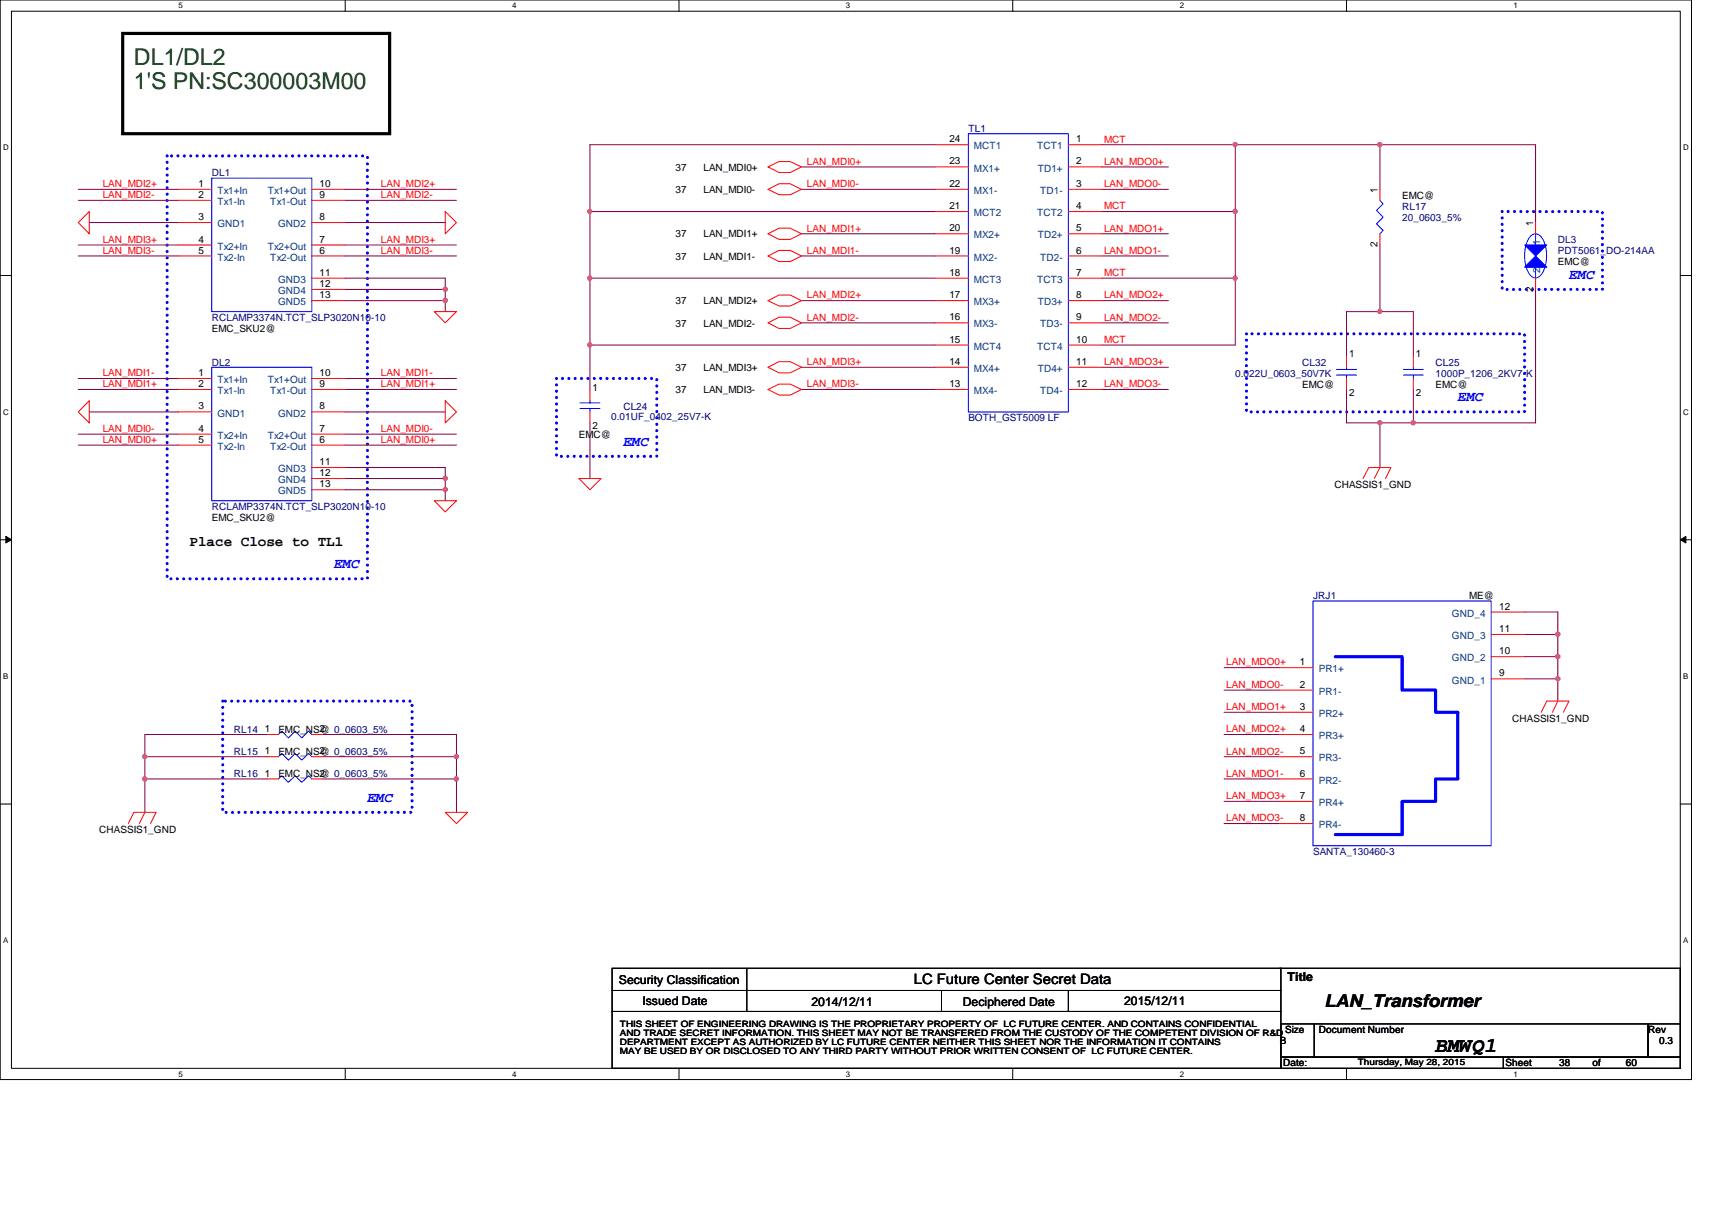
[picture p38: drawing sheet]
<svg xmlns="http://www.w3.org/2000/svg" width="297mm" height="210mm" viewBox="0 0 297 210" stroke-linecap="round" stroke-linejoin="round" font-family="sans-serif">
<defs><g id="words">
<g font-size="4" fill="#004000">
<text x="23.2" y="11.3">DL1/DL2</text>
<text x="23.2" y="15.5">1'S PN:SC300003M00</text>
</g>
<text font-size="3.6" x="249.1" y="182.5">BMWQ1</text>
<text font-size="3" x="229.8" y="174.6">LAN_Transformer</text>
<g font-size="2.5" fill="#00f">
<text x="272.2" y="48.4">EMC</text>
<text x="252.9" y="69.6">EMC</text>
<text x="108.2" y="77.4">EMC</text>
<text x="58" y="98.6">EMC</text>
<text x="63.7" y="139.1">EMC</text>
</g>
<g font-size="2.5">
<text x="32.9" y="94.7">Place Close to TL1</text>
<text x="158.5" y="170.8">LC Future Center Secret Data</text>
</g>
<g font-size="2.1">
<text x="107.4" y="170.7">Security Classification</text>
<text x="223.4" y="170.1">Title</text>
<text x="111.5" y="174.3">Issued Date</text>
<text x="140.8" y="174.5">2014/12/11</text>
<text x="167" y="174.5">Deciphered Date</text>
<text x="195" y="174.3">2015/12/11</text>
</g>
<g font-size="1.7" fill="#000080">
<text x="168" y="22.9">TL1</text>
<text x="36.7" y="30.6">DL1</text>
<text x="243.3" y="36.4">RL17</text>
<text x="243.3" y="38.3">20_0603_5%</text>
<text x="270.3" y="42.2">DL3</text>
<text x="270.3" y="44.1">PDT5061_DO-214AA</text>
<text x="36.7" y="55.7">RCLAMP3374N.TCT_SLP3020N10-10</text>
<text x="36.7" y="63.4">DL2</text>
<text x="214.3" y="65.3">0.022U_0603_50V7K</text>
<text x="225.9" y="63.4">CL32</text>
<text x="249.1" y="63.4">CL25</text>
<text x="249.1" y="65.3">1000P_1206_2KV7-K</text>
<text x="108.2" y="71.1">CL24</text>
<text x="106" y="72.9">0.01UF_0402_25V7-K</text>
<text x="168" y="73.1">BOTH_GST5009 LF</text>
<text x="36.7" y="88.5">RCLAMP3374N.TCT_SLP3020N10-10</text>
<text x="227.8" y="103.9">JRJ1</text>
<text x="40.6" y="127.1">RL14</text>
<text x="40.6" y="131">RL15</text>
<text x="40.6" y="134.8">RL16</text>
<text x="227.8" y="148.3">SANTA_130460-3</text>
</g>
<g font-size="1.7">
<text x="117.2" y="29.6">37</text>
<text x="122" y="29.6">LAN_MDI0+</text>
<text x="164.7" y="28.5">23</text>
<text x="164.7" y="24.7">24</text>
<text x="186.7" y="24.7">1</text>
<text x="186.7" y="28.5">2</text>
<text x="34.4" y="34.3">2</text>
<text x="34.4" y="32.4">1</text>
<text x="55.5" y="32.4">10</text>
<text x="55.5" y="34.3">9</text>
<text x="117.2" y="33.5">37</text>
<text x="122" y="33.5">LAN_MDI0-</text>
<text x="164.7" y="32.4">22</text>
<text x="186.7" y="32.4">3</text>
<text x="239" y="33.4" transform="rotate(-90 239 33.4)">1</text>
<text x="243.3" y="34.5">EMC@</text>
<text x="34.4" y="38.2">3</text>
<text x="55.5" y="38.2">8</text>
<text x="117.2" y="41.2">37</text>
<text x="122" y="41.2">LAN_MDI1+</text>
<text x="164.7" y="40.1">20</text>
<text x="164.7" y="36.3">21</text>
<text x="186.7" y="36.3">4</text>
<text x="186.7" y="40.1">5</text>
<text x="266" y="39.2" transform="rotate(-90 266 39.2)">1</text>
<text x="34.4" y="42.1">4</text>
<text x="34.4" y="44">5</text>
<text x="55.5" y="42.1">7</text>
<text x="55.5" y="47.8">11</text>
<text x="55.5" y="44">6</text>
<text x="117.2" y="45">37</text>
<text x="122" y="45">LAN_MDI1-</text>
<text x="164.7" y="47.8">18</text>
<text x="164.7" y="44">19</text>
<text x="186.7" y="44">6</text>
<text x="186.7" y="47.8">7</text>
<text x="239" y="42.9" transform="rotate(-90 239 42.9)">2</text>
<text x="270.3" y="46">EMC@</text>
<text x="55.5" y="51.7">13</text>
<text x="55.5" y="49.8">12</text>
<text x="117.2" y="52.8">37</text>
<text x="122" y="52.8">LAN_MDI2+</text>
<text x="164.7" y="51.7">17</text>
<text x="186.7" y="51.7">8</text>
<text x="266" y="50.6" transform="rotate(-90 266 50.6)">2</text>
<text x="36.7" y="57.6">EMC_SKU2@</text>
<text x="117.2" y="56.6">37</text>
<text x="122" y="56.6">LAN_MDI2-</text>
<text x="164.7" y="59.4">15</text>
<text x="164.7" y="55.6">16</text>
<text x="186.7" y="55.6">9</text>
<text x="186.7" y="59.4">10</text>
<text x="34.4" y="65.2">1</text>
<text x="55.5" y="65.2">10</text>
<text x="117.2" y="64.3">37</text>
<text x="122" y="64.3">LAN_MDI3+</text>
<text x="164.7" y="63.3">14</text>
<text x="186.7" y="63.3">11</text>
<text x="234.1" y="62">1</text>
<text x="245.7" y="62">1</text>
<text x="34.4" y="67.1">2</text>
<text x="34.4" y="71">3</text>
<text x="55.5" y="71">8</text>
<text x="55.5" y="67.1">9</text>
<text x="102.8" y="67.8">1</text>
<text x="117.2" y="68.2">37</text>
<text x="122" y="68.2">LAN_MDI3-</text>
<text x="164.7" y="67.1">13</text>
<text x="186.7" y="67.1">12</text>
<text x="225.9" y="67.3">EMC@</text>
<text x="234.1" y="68.6">2</text>
<text x="245.7" y="68.6">2</text>
<text x="249.1" y="67.3">EMC@</text>
<text x="34.4" y="74.9">4</text>
<text x="34.4" y="76.8">5</text>
<text x="55.5" y="74.9">7</text>
<text x="55.5" y="76.8">6</text>
<text x="100.5" y="75.9">EMC@</text>
<text x="102.8" y="74.4">2</text>
<text x="55.5" y="82.6">12</text>
<text x="55.5" y="80.7">11</text>
<text x="55.5" y="84.5">13</text>
<text x="231.5" y="84.6">CHASSIS1_GND</text>
<text x="36.7" y="90.4">EMC_SKU2@</text>
<text x="254.9" y="103.9">ME@</text>
<text x="260.1" y="105.7">12</text>
<text x="260.1" y="113.5">10</text>
<text x="260.1" y="109.6">11</text>
<text x="225.5" y="119.3">2</text>
<text x="225.5" y="115.4">1</text>
<text x="260.1" y="117.3">9</text>
<text x="225.5" y="123.1">3</text>
<text x="262.4" y="125.2">CHASSIS1_GND</text>
<text x="46" y="127">1</text>
<text x="46" y="130.9">1</text>
<text x="48.3" y="127.1">EMC_NS@ 0_0603_5%</text>
<text x="48.3" y="131">EMC_NS@ 0_0603_5%</text>
<text x="55.5" y="127">2</text>
<text x="55.5" y="130.9">2</text>
<text x="225.5" y="127">4</text>
<text x="225.5" y="130.9">5</text>
<text x="46" y="134.7">1</text>
<text x="48.3" y="134.8">EMC_NS@ 0_0603_5%</text>
<text x="55.5" y="134.7">2</text>
<text x="225.5" y="134.7">6</text>
<text x="225.5" y="138.6">7</text>
<text x="225.5" y="142.5">8</text>
<text x="17.2" y="144.5">CHASSIS1_GND</text>
<text x="223" y="179.2">Size</text>
<text x="228.8" y="179.2">Document Number</text>
<text x="286" y="179.2">Rev</text>
<text x="222" y="181.1">B</text>
<text x="222.6" y="185">Date:</text>
<text x="261.2" y="185">Sheet</text>
<text x="270.5" y="185">38</text>
<text x="276.3" y="185">of</text>
<text x="282.1" y="185">60</text>
<text x="287.9" y="181.1">0.3</text>
</g>
<g font-size="1.7" fill="#f00">
<text x="140" y="28.6">LAN_MDI0+</text>
<text x="191.6" y="24.7">MCT</text>
<text x="191.6" y="28.6">LAN_MDO0+</text>
<text x="17.8" y="34.4">LAN_MDI2-</text>
<text x="17.8" y="32.5">LAN_MDI2+</text>
<text x="66.1" y="34.4">LAN_MDI2-</text>
<text x="66.1" y="32.5">LAN_MDI2+</text>
<text x="140" y="32.5">LAN_MDI0-</text>
<text x="191.6" y="32.5">LAN_MDO0-</text>
<text x="140" y="40.2">LAN_MDI1+</text>
<text x="191.6" y="40.2">LAN_MDO1+</text>
<text x="191.6" y="36.3">MCT</text>
<text x="17.8" y="44">LAN_MDI3-</text>
<text x="17.8" y="42.1">LAN_MDI3+</text>
<text x="66.1" y="44">LAN_MDI3-</text>
<text x="66.1" y="42.1">LAN_MDI3+</text>
<text x="140" y="44">LAN_MDI1-</text>
<text x="191.6" y="44">LAN_MDO1-</text>
<text x="191.6" y="47.9">MCT</text>
<text x="140" y="51.8">LAN_MDI2+</text>
<text x="191.6" y="51.8">LAN_MDO2+</text>
<text x="140" y="55.6">LAN_MDI2-</text>
<text x="191.6" y="55.6">LAN_MDO2-</text>
<text x="191.6" y="59.5">MCT</text>
<text x="17.8" y="65.3">LAN_MDI1-</text>
<text x="66.1" y="65.3">LAN_MDI1-</text>
<text x="140" y="63.3">LAN_MDI3+</text>
<text x="191.6" y="63.3">LAN_MDO3+</text>
<text x="17.8" y="67.2">LAN_MDI1+</text>
<text x="66.1" y="67.2">LAN_MDI1+</text>
<text x="140" y="67.2">LAN_MDI3-</text>
<text x="191.6" y="67.2">LAN_MDO3-</text>
<text x="17.8" y="74.9">LAN_MDI0-</text>
<text x="17.8" y="76.8">LAN_MDI0+</text>
<text x="66.1" y="74.9">LAN_MDI0-</text>
<text x="66.1" y="76.8">LAN_MDI0+</text>
<text x="212.8" y="115.4">LAN_MDO0+</text>
<text x="212.8" y="119.3">LAN_MDO0-</text>
<text x="212.8" y="123.2">LAN_MDO1+</text>
<text x="212.8" y="127">LAN_MDO2+</text>
<text x="212.8" y="130.9">LAN_MDO2-</text>
<text x="212.8" y="134.7">LAN_MDO1-</text>
<text x="212.8" y="142.5">LAN_MDO3-</text>
<text x="212.8" y="138.6">LAN_MDO3+</text>
</g>
<g font-size="1.7" fill="#004080">
<text x="169" y="29.8">MX1+</text>
<text x="169" y="25.9">MCT1</text>
<text x="180" y="25.9">TCT1</text>
<text x="180" y="29.8">TD1+</text>
<text x="37.7" y="35.6">Tx1-In</text>
<text x="37.7" y="33.7">Tx1+In</text>
<text x="46.5" y="33.7">Tx1+Out</text>
<text x="46.9" y="35.6">Tx1-Out</text>
<text x="169" y="33.7">MX1-</text>
<text x="180.5" y="33.7">TD1-</text>
<text x="37.7" y="39.4">GND1</text>
<text x="48.3" y="39.4">GND2</text>
<text x="169" y="41.4">MX2+</text>
<text x="169" y="37.5">MCT2</text>
<text x="180" y="37.5">TCT2</text>
<text x="180" y="41.4">TD2+</text>
<text x="37.7" y="43.3">Tx2+In</text>
<text x="37.7" y="45.2">Tx2-In</text>
<text x="46.5" y="43.3">Tx2+Out</text>
<text x="46.9" y="45.2">Tx2-Out</text>
<text x="169" y="45.2">MX2-</text>
<text x="180.5" y="45.2">TD2-</text>
<text x="267.2" y="47.3" transform="rotate(-90 267.2 47.3)">2</text>
<text x="267.2" y="42.5" transform="rotate(-90 267.2 42.5)">1</text>
<text x="48.3" y="53">GND5</text>
<text x="48.3" y="51">GND4</text>
<text x="48.3" y="49.1">GND3</text>
<text x="169" y="53">MX3+</text>
<text x="169" y="49.1">MCT3</text>
<text x="180" y="49.1">TCT3</text>
<text x="180" y="53">TD3+</text>
<text x="169" y="56.8">MX3-</text>
<text x="180.5" y="56.8">TD3-</text>
<text x="169" y="64.5">MX4+</text>
<text x="169" y="60.7">MCT4</text>
<text x="180" y="60.7">TCT4</text>
<text x="180" y="64.5">TD4+</text>
<text x="37.7" y="68.4">Tx1-In</text>
<text x="37.7" y="66.5">Tx1+In</text>
<text x="46.5" y="66.5">Tx1+Out</text>
<text x="46.9" y="68.4">Tx1-Out</text>
<text x="169" y="68.4">MX4-</text>
<text x="180.5" y="68.4">TD4-</text>
<text x="37.7" y="76.1">Tx2+In</text>
<text x="37.7" y="72.3">GND1</text>
<text x="46.5" y="76.1">Tx2+Out</text>
<text x="48.3" y="72.3">GND2</text>
<text x="37.7" y="78">Tx2-In</text>
<text x="46.9" y="78">Tx2-Out</text>
<text x="48.3" y="83.8">GND4</text>
<text x="48.3" y="81.9">GND3</text>
<text x="48.3" y="85.8">GND5</text>
<text x="251.9" y="107">GND_4</text>
<text x="251.9" y="110.9">GND_3</text>
<text x="228.8" y="116.6">PR1+</text>
<text x="251.9" y="118.6">GND_1</text>
<text x="251.9" y="114.7">GND_2</text>
<text x="228.8" y="120.5">PR1-</text>
<text x="228.8" y="124.4">PR2+</text>
<text x="228.8" y="128.2">PR3+</text>
<text x="228.8" y="132.1">PR3-</text>
<text x="228.8" y="135.9">PR2-</text>
<text x="228.8" y="139.8">PR4+</text>
<text x="228.8" y="143.7">PR4-</text>
</g>
<g font-size="1.5">
<text x="107.6" y="179.8">AND TRADE SECRET INFORMATION. THIS SHEET MAY NOT BE TRANSFERED FROM THE CUSTODY OF THE COMPETENT DIVISION OF R&amp;D</text>
<text x="107.6" y="178.2">THIS SHEET OF ENGINEERING DRAWING IS THE PROPRIETARY PROPERTY OF LC FUTURE CENTER. AND CONTAINS CONFIDENTIAL</text>
<text x="107.6" y="181.4">DEPARTMENT EXCEPT AS AUTHORIZED BY LC FUTURE CENTER NEITHER THIS SHEET NOR THE INFORMATION IT CONTAINS</text>
<text x="107.6" y="182.9">MAY BE USED BY OR DISCLOSED TO ANY THIRD PARTY WITHOUT PRIOR WRITTEN CONSENT OF LC FUTURE CENTER.</text>
<text x="235.6" y="184.8">Thursday, May 28, 2015</text>
</g>
<g font-size="1.4">
<text x="30.9" y="1.4">5</text>
<text x="88.9" y="1.4">4</text>
<text x="146.8" y="1.4">3</text>
<text x="204.7" y="1.4">2</text>
<text x="262.6" y="1.4">1</text>
<text x=".5" y="26.1">D</text>
<text x="292.1" y="26.1">D</text>
<text x=".5" y="71.9">C</text>
<text x="292.1" y="71.9">C</text>
<text x=".5" y="117.8">B</text>
<text x="292.1" y="117.8">B</text>
<text x=".5" y="163.6">A</text>
<text x="292.1" y="163.6">A</text>
<text x="30.9" y="186.8">5</text>
<text x="88.9" y="186.8">4</text>
<text x="146.8" y="186.8">3</text>
<text x="204.7" y="186.8">2</text>
<text x="262.6" y="186.8">1</text>
</g>
</g></defs>
<path d="M0 0h293.5v187.3h-293.5zM2 1.9h289.5v183.4h-289.5z" fill="none" stroke="#000" stroke-width=".17"/>
<g fill="#fff">
<path d="M30.9 .2h.8v1.5h-.8z"/>
<path d="M30.9 185.5h.8v1.6h-.8z"/>
</g>
<path d="M59.9 0v1.9M59.9 185.3v2" fill="none" stroke="#000" stroke-width=".17"/>
<g fill="#fff">
<path d="M88.9 .2h.7v1.5h-.7z"/>
<path d="M88.9 185.5h.7v1.6h-.7z"/>
</g>
<path d="M117.8 0v1.9M117.8 185.3v2" fill="none" stroke="#000" stroke-width=".17"/>
<g fill="#fff">
<path d="M146.8 .2h.7v1.5h-.7z"/>
<path d="M146.8 185.5h.7v1.6h-.7z"/>
</g>
<path d="M175.7 0v1.9M175.7 185.3v2" fill="none" stroke="#000" stroke-width=".17"/>
<g fill="#fff">
<path d="M204.7 .2h.7v1.5h-.7z"/>
<path d="M204.7 185.5h.7v1.6h-.7z"/>
</g>
<path d="M233.6 0v1.9M233.6 185.3v2" fill="none" stroke="#000" stroke-width=".17"/>
<g fill="#fff">
<path d="M262.6 .2h.7v1.5h-.7z"/>
<path d="M262.6 185.5h.7v1.6h-.7z"/>
<path d="M.5 24.8h1v1.6h-1z"/>
<path d="M292 24.8h1v1.6h-1z"/>
<path d="M.5 70.7h1v1.5h-1z"/>
<path d="M292 70.7h1v1.5h-1z"/>
</g>
<path d="M0 47.8h2M291.5 47.8h2" fill="none" stroke="#000" stroke-width=".17"/>
<g fill="#fff">
<path d="M.5 116.5h.9v1.6h-.9z"/>
<path d="M292 116.5h.9v1.6h-.9z"/>
</g>
<path d="M0 93.6h2M1 93l1 .6-1 .6zM291.5 93.6l1-.6v1.2zM291.5 93.6h2" fill="none" stroke="#000" stroke-width=".17"/>
<path d="M1 93l1 .6-1 .6zM291.5 93.6l1-.6v1.2z" fill="#000"/>
<g fill="#fff">
<path d="M.5 162.4h.9v1.5h-.9z"/>
<path d="M292 162.4h.9v1.5h-.9z"/>
</g>
<path d="M5.8 24.1h.1M0 139.5h2M291.5 139.5h2" fill="none" stroke="#000" stroke-width=".17"/>
<path d="M29 27h34.7v73.4h-34.7zM260.6 36.7h17.4v13.5h-17.4zM216.3 57.9h48.2v13.6h-48.2zM96.6 65.7h17.4v13.5h-17.4zM38.6 121.6h32.9v19.3h-32.9z" fill="none" stroke="#00f" stroke-width=".55" stroke-dasharray="0 1.1"/>
<path d="M21.3 5.8h46.3v17.4h-46.3z" fill="none" stroke="#000" stroke-width=".55"/>
<path d="M212.4 115.8h9.6M212.4 119.7h9.6M264.5 106.2h5.8v3.9M270.3 117.8v3.8" fill="none" stroke="#800040" stroke-width=".17"/>
<circle cx="270.3" cy="117.7" r=".37" fill="#f0f"/>
<circle cx="270.3" cy="117.7" r=".37" fill="none" stroke="#f0f" stroke-width=".17"/>
<path d="M264.5 113.9h5.8" fill="none" stroke="#800040" stroke-width=".17"/>
<circle cx="270.3" cy="113.9" r=".37" fill="#f0f"/>
<circle cx="270.3" cy="113.9" r=".37" fill="none" stroke="#f0f" stroke-width=".17"/>
<path d="M264.5 110.1h5.8" fill="none" stroke="#800040" stroke-width=".17"/>
<circle cx="270.3" cy="110" r=".38" fill="#f0f"/>
<circle cx="270.3" cy="110" r=".38" fill="none" stroke="#f0f" stroke-width=".17"/>
<g fill="none" stroke="#800040" stroke-width=".17">
<path d="M239.4 32.8v-7.7h27v13.5M233.6 54.1v7.7M239.4 42.5v11.6h5.8v7.7M266.4 50.2v23.2M233.6 67.6v5.8h5.8v7.7M245.2 67.6v5.8M270.3 110.1v7.7h-5.8M212.4 123.6h9.6M212.4 127.4h9.6M212.4 131.3h9.6M212.4 135.1h9.6M212.4 139h9.6"/>
<path d="M212.4 142.9h9.6"/>
</g>
<circle cx="239.4" cy="54" r=".37" fill="#f0f"/>
<circle cx="239.4" cy="54" r=".37" fill="none" stroke="#f0f" stroke-width=".17"/>
<path d="M239.4 73.4h5.8" fill="none" stroke="#800040" stroke-width=".17"/>
<circle cx="239.4" cy="73.3" r=".37" fill="#f0f"/>
<circle cx="239.4" cy="73.3" r=".37" fill="none" stroke="#f0f" stroke-width=".17"/>
<path d="M245.2 73.4h21.2" fill="none" stroke="#800040" stroke-width=".17"/>
<circle cx="245.2" cy="73.3" r=".37" fill="#f0f"/>
<circle cx="245.2" cy="73.3" r=".37" fill="none" stroke="#f0f" stroke-width=".17"/>
<path d="M102.4 25.1h59.8M102.4 36.7h59.8M139.1 29h23.1M139.1 32.8h23.1M191.2 25.1h23.1M139.1 44.4h23.1M139.1 40.6h23.1M233.6 54.1h5.8" fill="none" stroke="#800040" stroke-width=".17"/>
<circle cx="102.3" cy="36.7" r=".37" fill="#f0f"/>
<circle cx="102.3" cy="36.7" r=".37" fill="none" stroke="#f0f" stroke-width=".17"/>
<path d="M102.4 48.3h59.8M139.1 52.2h23.1M139.1 56h23.1" fill="none" stroke="#800040" stroke-width=".17"/>
<circle cx="102.3" cy="48.3" r=".38" fill="#f0f"/>
<circle cx="102.3" cy="48.3" r=".38" fill="none" stroke="#f0f" stroke-width=".17"/>
<path d="M102.4 59.9h59.8M139.1 63.7h23.1M139.1 67.6h23.1" fill="none" stroke="#800040" stroke-width=".17"/>
<circle cx="102.3" cy="59.8" r=".37" fill="#f0f"/>
<circle cx="102.3" cy="59.8" r=".37" fill="none" stroke="#f0f" stroke-width=".17"/>
<path d="M102.4 25.1v42.5M191.2 29h11.5M191.2 32.8h11.5M191.2 36.7h23.1M191.2 44.4h11.5M191.2 40.6h11.5M191.2 56h11.5M191.2 52.2h11.5M191.2 48.3h23.1v11.6h-23.1M102.4 73.4v9.6M191.2 63.7h11.5M191.2 67.6h11.5" fill="none" stroke="#800040" stroke-width=".17"/>
<circle cx="214.3" cy="48.3" r=".38" fill="#f0f"/>
<circle cx="214.3" cy="48.3" r=".38" fill="none" stroke="#f0f" stroke-width=".17"/>
<path d="M214.3 25.1h25.1" fill="none" stroke="#800040" stroke-width=".17"/>
<circle cx="214.3" cy="25.1" r=".37" fill="#f0f"/>
<circle cx="214.3" cy="25.1" r=".37" fill="none" stroke="#f0f" stroke-width=".17"/>
<circle cx="239.4" cy="25.1" r=".37" fill="#f0f"/>
<circle cx="239.4" cy="25.1" r=".37" fill="none" stroke="#f0f" stroke-width=".17"/>
<path d="M214.3 25.1v11.6" fill="none" stroke="#800040" stroke-width=".17"/>
<circle cx="214.3" cy="36.7" r=".37" fill="#f0f"/>
<circle cx="214.3" cy="36.7" r=".37" fill="none" stroke="#f0f" stroke-width=".17"/>
<path d="M214.3 36.7v11.6M56 131.3h23.2" fill="none" stroke="#800040" stroke-width=".17"/>
<circle cx="79.2" cy="131.2" r=".37" fill="#f0f"/>
<circle cx="79.2" cy="131.2" r=".37" fill="none" stroke="#f0f" stroke-width=".17"/>
<path d="M25.1 135.1h21.3" fill="none" stroke="#800040" stroke-width=".17"/>
<circle cx="25.1" cy="135.1" r=".38" fill="#f0f"/>
<circle cx="25.1" cy="135.1" r=".38" fill="none" stroke="#f0f" stroke-width=".17"/>
<path d="M25.1 131.3v3.8M56 135.1h23.2" fill="none" stroke="#800040" stroke-width=".17"/>
<circle cx="79.2" cy="135.1" r=".38" fill="#f0f"/>
<circle cx="79.2" cy="135.1" r=".38" fill="none" stroke="#f0f" stroke-width=".17"/>
<path d="M25.1 135.1v5.8M25.1 131.3h21.3M79.2 131.3v3.8" fill="none" stroke="#800040" stroke-width=".17"/>
<circle cx="25.1" cy="131.2" r=".37" fill="#f0f"/>
<circle cx="25.1" cy="131.2" r=".37" fill="none" stroke="#f0f" stroke-width=".17"/>
<g fill="none" stroke="#800040" stroke-width=".17">
<path d="M13.6 34.8h17.3M13.6 32.8h17.3M59.9 34.8h19.3M59.9 32.8h19.3M13.6 44.4h17.3M13.6 42.5h17.3M59.9 48.3h17.4M59.9 50.2h17.4M59.9 44.4h19.3M59.9 42.5h19.3M46.4 127.4h-21.3v3.9M56 127.4h23.2v3.9"/>
<path d="M79.2 135.1v5.8"/>
</g>
<circle cx="77.3" cy="50.2" r=".37" fill="#f0f"/>
<circle cx="77.3" cy="50.2" r=".37" fill="none" stroke="#f0f" stroke-width=".17"/>
<path d="M59.9 52.2h17.4" fill="none" stroke="#800040" stroke-width=".17"/>
<circle cx="77.3" cy="52.1" r=".38" fill="#f0f"/>
<circle cx="77.3" cy="52.1" r=".38" fill="none" stroke="#f0f" stroke-width=".17"/>
<g fill="none" stroke="#800040" stroke-width=".17">
<path d="M15.5 38.6h15.4M59.9 38.6h17.4M77.3 48.3v5.8M13.6 67.6h17.3M13.6 75.3h17.3M13.6 65.7h17.3M13.6 77.2h17.3M59.9 67.6h19.3M59.9 75.3h19.3M59.9 65.7h19.3M59.9 77.2h19.3M59.9 81.1h17.4"/>
<path d="M59.9 83h17.4"/>
</g>
<circle cx="77.3" cy="83" r=".37" fill="#f0f"/>
<circle cx="77.3" cy="83" r=".37" fill="none" stroke="#f0f" stroke-width=".17"/>
<path d="M59.9 85h17.4" fill="none" stroke="#800040" stroke-width=".17"/>
<circle cx="77.3" cy="84.9" r=".37" fill="#f0f"/>
<circle cx="77.3" cy="84.9" r=".37" fill="none" stroke="#f0f" stroke-width=".17"/>
<path d="M15.5 71.5h15.4M59.9 71.5h17.4M77.3 81.1v5.8" fill="none" stroke="#800040" stroke-width=".17"/>
<g fill="none" stroke="#f00" stroke-width=".17">
<path d="M13.6 38.6l1.9-1.9v3.9zM77.3 36.7l1.9 1.9-1.9 2zM133.3 29l1.9-1h1.9l2 1-2 .9h-1.9zM133.3 32.8l1.9-.9h1.9l2 .9-2 1h-1.9zM75.3 54.1h3.9l-1.9 1.9zM133.3 44.4l1.9-1h1.9l2 1-2 1h-1.9zM133.3 40.6l1.9-1h1.9l2 1-2 .9h-1.9zM133.3 52.2l1.9-1h1.9l2 1-2 .9h-1.9zM133.3 56l1.9-1h1.9l2 1-2 1h-1.9zM15.5 69.5v3.9l-1.9-1.9zM30.9 67.6h5.8M30.9 75.3h5.8"/>
<path d="M30.9 65.7h5.8M30.9 71.5h5.8M30.9 77.2h5.8M54.1 67.6h5.8M54.1 75.3h5.8M54.1 77.2h5.8M54.1 71.5h5.8M54.1 65.7h5.8M77.3 69.5l1.9 2-1.9 1.9zM102.4 67.6v1.9M102.4 71.5v1.9M133.3 63.7l1.9-1h1.9l2 1-2 1h-1.9z"/>
<path d="M133.3 67.6l1.9-1h1.9l2 1-2 .9h-1.9zM233.6 61.8v1.9M233.6 65.7v1.9M54.1 85h5.8M54.1 83h5.8M54.1 81.1h5.8M75.3 86.9h3.9l-1.9 1.9zM100.4 83h3.9l-1.9 2zM236.5 83l1-1.9h3.8l-.9 1.9M239.4 81.1l-.9 1.9M46.4 131.3h1.9M54.1 131.3h1.9"/>
<path d="M267.4 123.6l1-2h3.8l-.9 2M270.3 121.6l-.9 2M22.3 142.9l.9-2h3.9l-1 2M25.1 140.9l-.9 2M77.3 140.9h3.8l-1.9 2z"/>
</g>
<path d="M106.2 168h116v3.8h-116zM106.2 171.8h116v3.7h-116zM106.2 175.5h116v9.8h-116zM129.6 168v7.5M163.4 171.8v3.7M185.4 171.8v3.7M222 168h69.5v9.6M222.2 177.6h5.8v5.8h-5.8zM228 177.6h57.9v5.8h-57.9zM285.9 177.6h5.6v5.8h-5.6zM222.2 183.4h38.6v1.9h-38.6zM260.8 183.4h30.7v1.9h-30.7z" fill="none" stroke="#000" stroke-width=".17"/>
<path d="M36.7 63.7h17.4v23.2h-17.4zM100.6 70.9h3.5M100.6 69.9h3.5M102.4 69.5v.4M102.4 70.9v.6M231.9 65.1h3.5M231.9 64.1h3.5M233.6 63.7v.4M233.6 65.1v.6M48.3 131.3l.6-.6 1.1 1.2 1.2-1.2 1.2 1.2 1.1-1.2 .6 .6" fill="none" stroke="#00f" stroke-width=".17"/>
<path d="M266.4 44.4l2 2h-3.9z" fill="#00f"/>
<path d="M265.6 40.9a1.19 1.19 0 0 1 2 .5 6.2 6.2 0 0 1-.3 6.4 1.18 1.18 0 0 1-2.1-.4 6.3 6.3 0 0 1 .4-6.5zM266.4 44.4l2 2h-3.9zM266.4 46.4v1.9" fill="none" stroke="#00f" stroke-width=".17"/>
<path d="M264.5 42.5h3.9l-2 1.9z" fill="#00f"/>
<path d="M36.7 30.9h17.4v23.2h-17.4zM168 23.2h17.4v48.3h-17.4zM239.4 34.8l.6 .5-1.2 1.2 1.2 1.2-1.2 1.1 1.2 1.2-.6 .6M264.5 42.5h3.9l-2 1.9zM266.4 40.6v1.9M243.5 65.1h3.5M243.5 64.1h3.5M245.2 63.7v.4M245.2 65.1v.6M227.8 104.3h30.9v42.4h-30.9zM48.3 127.4l.6-.6 1.1 1.2 1.2-1.2 1.2 1.2 1.1-1.2 .6 .6M48.3 135.1l.6-.5 1.1 1.1 1.2-1.1 1.2 1.1 1.1-1.1 .6 .5" fill="none" stroke="#00f" stroke-width=".17"/>
<g fill="none" stroke="#f00" stroke-width=".17">
<path d="M30.9 34.8h5.8M30.9 32.8h5.8M30.9 38.6h5.8M54.1 34.8h5.8M54.1 38.6h5.8M54.1 32.8h5.8M162.2 36.7h5.8M162.2 32.8h5.8M162.2 29h5.8M162.2 25.1h5.8M185.4 32.8h5.8M185.4 25.1h5.8"/>
<path d="M185.4 29h5.8M185.4 36.7h5.8M239.4 32.8v2M266.4 38.6v2M30.9 42.5h5.8M30.9 44.4h5.8M54.1 52.2h5.8M54.1 50.2h5.8M54.1 48.3h5.8M54.1 42.5h5.8M54.1 44.4h5.8M162.2 59.9h5.8"/>
<path d="M162.2 56h5.8M162.2 52.2h5.8M162.2 48.3h5.8M162.2 44.4h5.8M162.2 40.6h5.8M185.4 40.6h5.8M185.4 44.4h5.8M185.4 56h5.8M185.4 48.3h5.8M185.4 52.2h5.8M185.4 59.9h5.8M239.4 40.6v1.9"/>
<path d="M266.4 48.3v1.9M162.2 67.6h5.8M162.2 63.7h5.8M185.4 63.7h5.8M185.4 67.6h5.8M245.2 61.8v1.9M245.2 65.7v1.9M222 119.7h5.8M222 115.8h5.8M258.7 117.8h5.8M258.7 113.9h5.8M258.7 110.1h5.8"/>
<path d="M258.7 106.2h5.8M46.4 127.4h1.9M46.4 135.1h1.9M54.1 127.4h1.9M54.1 135.1h1.9M222 123.6h5.8M222 127.4h5.8M222 131.3h5.8M222 135.1h5.8M222 139h5.8M222 142.9h5.8"/>
</g>
<path d="M231.7 113.9h11.6v5.8h5.8v3.9h3.8v11.5h-3.8v3.9h-5.8v5.8h-11.6" fill="none" stroke="#00f" stroke-width=".55"/>
<circle cx="270.3" cy="117.7" r=".37" fill="#f0f"/>
<circle cx="270.3" cy="117.7" r=".37" fill="none" stroke="#f0f" stroke-width=".17"/>
<circle cx="270.3" cy="113.9" r=".37" fill="#f0f"/>
<circle cx="270.3" cy="113.9" r=".37" fill="none" stroke="#f0f" stroke-width=".17"/>
<circle cx="270.3" cy="110" r=".38" fill="#f0f"/>
<circle cx="270.3" cy="110" r=".38" fill="none" stroke="#f0f" stroke-width=".17"/>
<circle cx="239.4" cy="54" r=".37" fill="#f0f"/>
<circle cx="239.4" cy="54" r=".37" fill="none" stroke="#f0f" stroke-width=".17"/>
<circle cx="239.4" cy="73.3" r=".37" fill="#f0f"/>
<circle cx="239.4" cy="73.3" r=".37" fill="none" stroke="#f0f" stroke-width=".17"/>
<circle cx="245.2" cy="73.3" r=".37" fill="#f0f"/>
<circle cx="245.2" cy="73.3" r=".37" fill="none" stroke="#f0f" stroke-width=".17"/>
<circle cx="102.3" cy="36.7" r=".37" fill="#f0f"/>
<circle cx="102.3" cy="36.7" r=".37" fill="none" stroke="#f0f" stroke-width=".17"/>
<circle cx="102.3" cy="48.3" r=".38" fill="#f0f"/>
<circle cx="102.3" cy="48.3" r=".38" fill="none" stroke="#f0f" stroke-width=".17"/>
<circle cx="102.3" cy="59.8" r=".37" fill="#f0f"/>
<circle cx="102.3" cy="59.8" r=".37" fill="none" stroke="#f0f" stroke-width=".17"/>
<circle cx="214.3" cy="48.3" r=".38" fill="#f0f"/>
<circle cx="214.3" cy="48.3" r=".38" fill="none" stroke="#f0f" stroke-width=".17"/>
<circle cx="214.3" cy="25.1" r=".37" fill="#f0f"/>
<circle cx="214.3" cy="25.1" r=".37" fill="none" stroke="#f0f" stroke-width=".17"/>
<circle cx="239.4" cy="25.1" r=".37" fill="#f0f"/>
<circle cx="239.4" cy="25.1" r=".37" fill="none" stroke="#f0f" stroke-width=".17"/>
<circle cx="214.3" cy="36.7" r=".37" fill="#f0f"/>
<circle cx="214.3" cy="36.7" r=".37" fill="none" stroke="#f0f" stroke-width=".17"/>
<circle cx="79.2" cy="131.2" r=".37" fill="#f0f"/>
<circle cx="79.2" cy="131.2" r=".37" fill="none" stroke="#f0f" stroke-width=".17"/>
<circle cx="25.1" cy="135.1" r=".38" fill="#f0f"/>
<circle cx="25.1" cy="135.1" r=".38" fill="none" stroke="#f0f" stroke-width=".17"/>
<circle cx="79.2" cy="135.1" r=".38" fill="#f0f"/>
<circle cx="79.2" cy="135.1" r=".38" fill="none" stroke="#f0f" stroke-width=".17"/>
<circle cx="25.1" cy="131.2" r=".37" fill="#f0f"/>
<circle cx="25.1" cy="131.2" r=".37" fill="none" stroke="#f0f" stroke-width=".17"/>
<circle cx="77.3" cy="50.2" r=".37" fill="#f0f"/>
<circle cx="77.3" cy="50.2" r=".37" fill="none" stroke="#f0f" stroke-width=".17"/>
<circle cx="77.3" cy="52.1" r=".38" fill="#f0f"/>
<circle cx="77.3" cy="52.1" r=".38" fill="none" stroke="#f0f" stroke-width=".17"/>
<circle cx="77.3" cy="83" r=".37" fill="#f0f"/>
<circle cx="77.3" cy="83" r=".37" fill="none" stroke="#f0f" stroke-width=".17"/>
<circle cx="77.3" cy="84.9" r=".37" fill="#f0f"/>
<circle cx="77.3" cy="84.9" r=".37" fill="none" stroke="#f0f" stroke-width=".17"/>
<use href="#words"/>
</svg>
